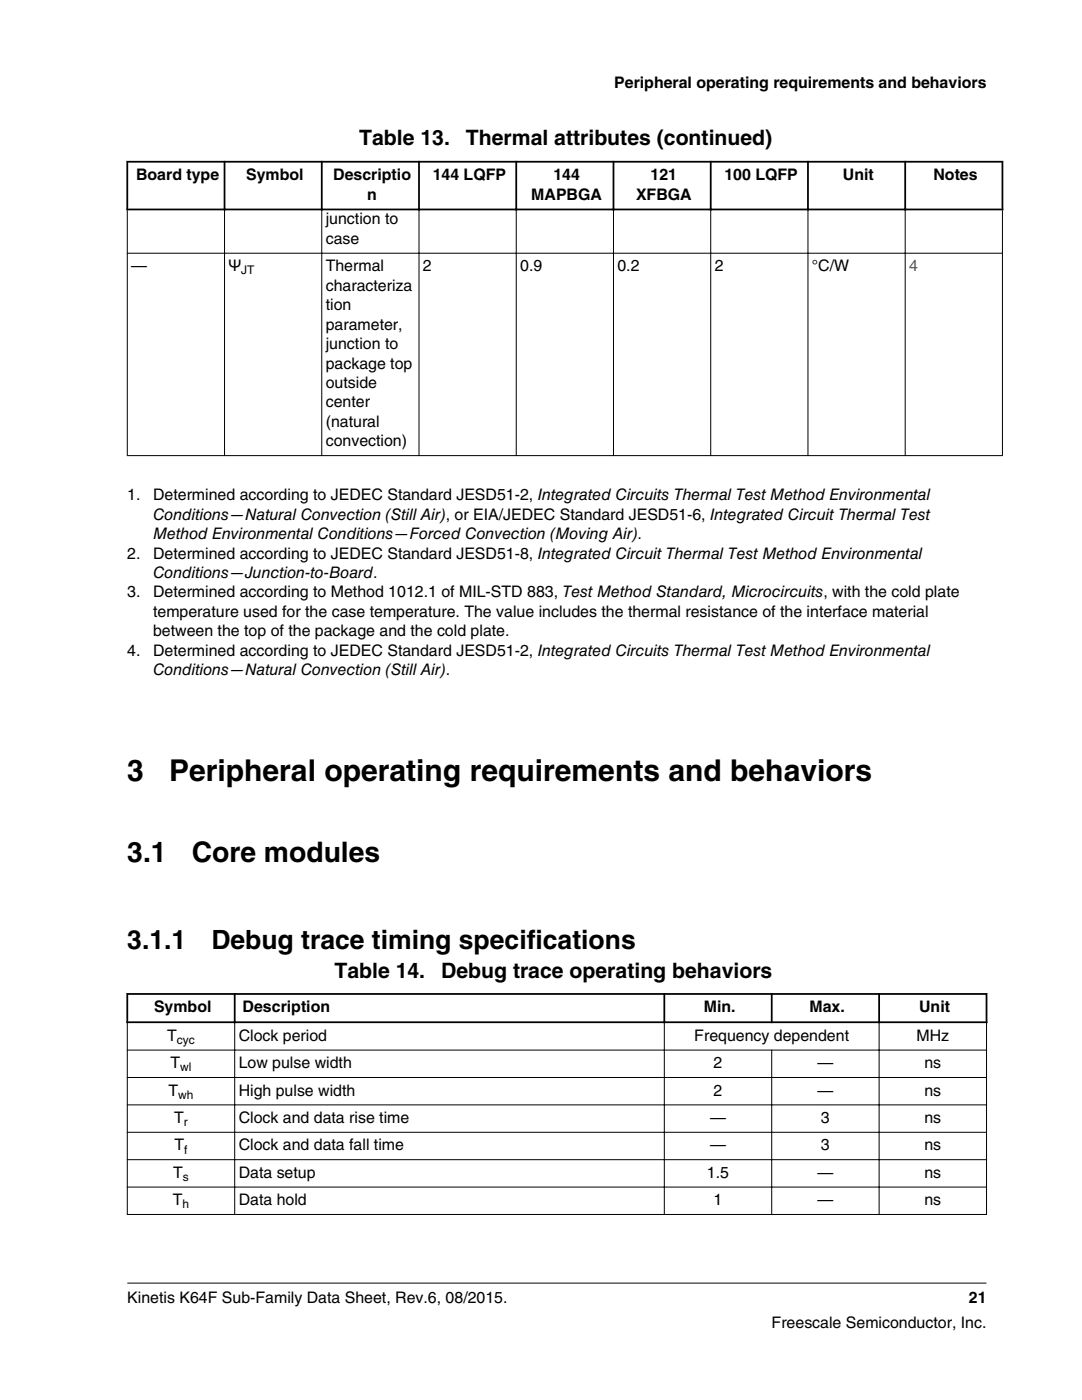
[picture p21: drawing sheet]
<svg xmlns="http://www.w3.org/2000/svg" width="216mm" height="279mm" viewBox="0 0 216 279" stroke-linecap="round" stroke-linejoin="round" font-family="sans-serif">
<defs><g id="words">
<g font-size="6">
<text x="25.4" y="155.9">3</text>
<text x="33.7" y="155.9">Peripheral operating requirements and behaviors</text>
</g>
<g font-size="5.6">
<text x="25.4" y="172">3.1</text>
<text x="38.2" y="172">Core modules</text>
</g>
<g font-size="5.3">
<text x="25.4" y="189.4">3.1.1</text>
<text x="42.2" y="189.4">Debug trace timing specifications</text>
</g>
<g font-size="4.2">
<text x="71.7" y="29">Table 13.</text>
<text x="93" y="29">Thermal attributes (continued)</text>
<text x="66.7" y="195.1">Table 14.</text>
<text x="88" y="195.1">Debug trace operating behaviors</text>
</g>
<g font-size="3.2">
<text x="122.6" y="17.5">Peripheral operating requirements and behaviors</text>
<text x="27.2" y="36">Board type</text>
<text x="49.1" y="36">Symbol</text>
<text x="66.5" y="36">Descriptio</text>
<text x="86.3" y="36">144 LQFP</text>
<text x="110.4" y="36">144</text>
<text x="129.8" y="36">121</text>
<text x="144.5" y="36">100 LQFP</text>
<text x="168.2" y="36">Unit</text>
<text x="186.3" y="36">Notes</text>
<text x="73.3" y="39.8">n</text>
<text x="106" y="39.8">MAPBGA</text>
<text x="126.9" y="39.8">XFBGA</text>
<text x="65" y="44.8">junction to</text>
<text x="65" y="48.7">case</text>
<text x="26.2" y="54.1">—</text>
<text x="45.6" y="54.1">Ψ</text>
<text x="65" y="54.1">Thermal</text>
<text x="65" y="58">characteriza</text>
<text x="84.4" y="54.1">2</text>
<text x="103.8" y="54.1">0.9</text>
<text x="123.2" y="54.1">0.2</text>
<text x="142.6" y="54.1">2</text>
<text x="162" y="54.1">°C/W</text>
<text x="65" y="61.9">tion</text>
<text x="65" y="65.8">parameter,</text>
<text x="65" y="69.7">junction to</text>
<text x="65" y="73.5">package top</text>
<text x="65" y="77.4">outside</text>
<text x="65" y="81.3">center</text>
<text x="65" y="85.2">(natural</text>
<text x="65" y="89.1">convection)</text>
<text x="25.4" y="99.8">1.</text>
<text x="30.5" y="99.8">Determined according to JEDEC Standard JESD51-2, Integrated Circuits Thermal Test Method Environmental</text>
<text x="30.5" y="103.7">Conditions—Natural Convection (Still Air), or EIA/JEDEC Standard JESD51-6, Integrated Circuit Thermal Test</text>
<text x="30.5" y="107.6">Method Environmental Conditions—Forced Convection (Moving Air).</text>
<text x="25.4" y="111.5">2.</text>
<text x="30.5" y="111.5">Determined according to JEDEC Standard JESD51-8, Integrated Circuit Thermal Test Method Environmental</text>
<text x="25.4" y="119.2">3.</text>
<text x="30.5" y="119.2">Determined according to Method 1012.1 of MIL-STD 883, Test Method Standard, Microcircuits, with the cold plate</text>
<text x="30.5" y="115.3">Conditions—Junction-to-Board.</text>
<text x="30.5" y="123.1">temperature used for the case temperature. The value includes the thermal resistance of the interface material</text>
<text x="25.4" y="130.9">4.</text>
<text x="30.5" y="127">between the top of the package and the cold plate.</text>
<text x="30.5" y="130.9">Determined according to JEDEC Standard JESD51-2, Integrated Circuits Thermal Test Method Environmental</text>
<text x="30.5" y="134.8">Conditions—Natural Convection (Still Air).</text>
<text x="30.7" y="202.1">Symbol</text>
<text x="48.4" y="202.1">Description</text>
<text x="140.4" y="202.1">Min.</text>
<text x="161.5" y="202.1">Max.</text>
<text x="183.4" y="202.1">Unit</text>
<text x="33.4" y="207.7">T</text>
<text x="47.6" y="207.7">Clock period</text>
<text x="138.5" y="207.7">Frequency dependent</text>
<text x="182.9" y="207.7">MHz</text>
<text x="34" y="213.2">T</text>
<text x="47.6" y="213.2">Low pulse width</text>
<text x="142.4" y="213.2">2</text>
<text x="163.1" y="213.2">—</text>
<text x="184.5" y="213.2">ns</text>
<text x="33.6" y="218.6">T</text>
<text x="47.6" y="218.6">High pulse width</text>
<text x="142.4" y="218.6">2</text>
<text x="163.1" y="218.6">—</text>
<text x="184.5" y="218.6">ns</text>
<text x="34.8" y="224.1">T</text>
<text x="47.6" y="224.1">Clock and data rise time</text>
<text x="141.7" y="224.1">—</text>
<text x="163.8" y="224.1">3</text>
<text x="184.5" y="224.1">ns</text>
<text x="34.8" y="229.6">T</text>
<text x="47.6" y="229.6">Clock and data fall time</text>
<text x="141.7" y="229.6">—</text>
<text x="163.8" y="229.6">3</text>
<text x="184.5" y="229.6">ns</text>
<text x="34.6" y="235">T</text>
<text x="47.6" y="235">Data setup</text>
<text x="141.1" y="235">1.5</text>
<text x="163.1" y="235">—</text>
<text x="184.5" y="235">ns</text>
<text x="34.5" y="240.5">T</text>
<text x="47.6" y="240.5">Data hold</text>
<text x="142.4" y="240.5">1</text>
<text x="163.1" y="240.5">—</text>
<text x="184.5" y="240.5">ns</text>
<text x="25.4" y="260">Kinetis K64F Sub-Family Data Sheet, Rev.6, 08/2015.</text>
<text x="193.3" y="260">21</text>
<text x="154" y="265">Freescale Semiconductor, Inc.</text>
</g>
<text font-size="3.2" fill="#00f" x="181.4" y="54.1">4</text>
<g font-size="2.4">
<text x="48.1" y="54.8">JT</text>
<text x="35.3" y="208.3">cyc</text>
<text x="36" y="213.8">wl</text>
<text x="35.6" y="219.3">wh</text>
<text x="36.7" y="224.7">r</text>
<text x="36.8" y="230.2">f</text>
<text x="36.5" y="235.7">s</text>
<text x="36.4" y="241.2">h</text>
</g>
</g></defs>
<path d="M25.2 32.3h175M25.4 32.1v9.9M44.8 32.1v9.9M64.2 32.1v9.9M83.6 32.1v9.9M103 32.1v9.9M122.4 32.1v9.9M141.8 32.1v9.9M161.2 32.1v9.9M180.6 32.1v9.9M200 32.1v9.9M25.2 41.8h175" fill="none" stroke="#000" stroke-width=".35"/>
<path d="M25.3 50.5h174.8M25.4 41.9v49.1M44.8 41.6v49.4M64.2 41.6v49.4M83.6 41.6v49.4M103 41.6v49.4M122.4 41.6v49.4M141.8 41.6v49.4M161.2 41.6v49.4M180.6 41.6v49.4M200 41.9v49.1M25.3 90.9h174.8" fill="none" stroke="#000" stroke-width=".2"/>
<g fill="#fff">
<path d="M25.4 191.5h171.4v52.7h-171.4z" fill-rule="evenodd"/>
<path d="M25.6 198.5h21.1v5.3h-21.1z" fill-rule="evenodd"/>
<path d="M47 198.5h85.4v5.3h-85.4z" fill-rule="evenodd"/>
<path d="M132.7 198.5h21.1v5.3h-21.1z" fill-rule="evenodd"/>
<path d="M154.2 198.5h21v5.3h-21z" fill-rule="evenodd"/>
<path d="M175.6 198.5h21.1v5.3h-21.1z" fill-rule="evenodd"/>
<path d="M25.5 204.2h21.2v5.3h-21.2z" fill-rule="evenodd"/>
<path d="M46.9 204.2h85.6v5.3h-85.6z" fill-rule="evenodd"/>
<path d="M132.6 204.2h42.7v5.3h-42.7z" fill-rule="evenodd"/>
<path d="M175.5 204.2h21.3v5.3h-21.3z" fill-rule="evenodd"/>
<path d="M25.5 209.7h21.2v5.2h-21.2z" fill-rule="evenodd"/>
<path d="M46.9 209.7h85.6v5.2h-85.6z" fill-rule="evenodd"/>
<path d="M132.6 209.7h21.3v5.2h-21.3z" fill-rule="evenodd"/>
<path d="M154.1 209.7h21.2v5.2h-21.2z" fill-rule="evenodd"/>
<path d="M175.5 209.7h21.3v5.2h-21.3z" fill-rule="evenodd"/>
<path d="M25.5 215.1h21.2v5.3h-21.2z" fill-rule="evenodd"/>
<path d="M46.9 215.1h85.6v5.3h-85.6z" fill-rule="evenodd"/>
<path d="M132.6 215.1h21.3v5.3h-21.3z" fill-rule="evenodd"/>
<path d="M154.1 215.1h21.2v5.3h-21.2z" fill-rule="evenodd"/>
<path d="M175.5 215.1h21.3v5.3h-21.3z" fill-rule="evenodd"/>
<path d="M25.5 220.6h21.2v5.3h-21.2z" fill-rule="evenodd"/>
<path d="M46.9 220.6h85.6v5.3h-85.6z" fill-rule="evenodd"/>
<path d="M132.6 220.6h21.3v5.3h-21.3z" fill-rule="evenodd"/>
<path d="M154.1 220.6h21.2v5.3h-21.2z" fill-rule="evenodd"/>
<path d="M175.5 220.6h21.3v5.3h-21.3z" fill-rule="evenodd"/>
<path d="M25.5 226.1h21.2v5.3h-21.2z" fill-rule="evenodd"/>
<path d="M46.9 226.1h85.6v5.3h-85.6z" fill-rule="evenodd"/>
<path d="M132.6 226.1h21.3v5.3h-21.3z" fill-rule="evenodd"/>
<path d="M154.1 226.1h21.2v5.3h-21.2z" fill-rule="evenodd"/>
<path d="M175.5 226.1h21.3v5.3h-21.3z" fill-rule="evenodd"/>
<path d="M25.5 231.5h21.2v5.3h-21.2z" fill-rule="evenodd"/>
<path d="M46.9 231.5h85.6v5.3h-85.6z" fill-rule="evenodd"/>
<path d="M132.6 231.5h21.3v5.3h-21.3z" fill-rule="evenodd"/>
<path d="M154.1 231.5h21.2v5.3h-21.2z" fill-rule="evenodd"/>
<path d="M175.5 231.5h21.3v5.3h-21.3z" fill-rule="evenodd"/>
<path d="M25.5 237h21.2v5.3h-21.2z" fill-rule="evenodd"/>
<path d="M46.9 237h85.6v5.3h-85.6z" fill-rule="evenodd"/>
<path d="M132.6 237h21.3v5.3h-21.3z" fill-rule="evenodd"/>
<path d="M154.1 237h21.2v5.3h-21.2z" fill-rule="evenodd"/>
<path d="M175.5 237h21.3v5.3h-21.3z" fill-rule="evenodd"/>
</g>
<path d="M25.2 198.4h171.8M25.4 198.2v6M46.8 198.2v6M132.6 198.2v6M154 198.2v6M175.4 198.2v6M196.8 198.2v6M25.2 204h171.8" fill="none" stroke="#000" stroke-width=".35"/>
<g fill="none" stroke="#000" stroke-width=".2">
<path d="M25.3 209.6h171.6M25.3 215h171.6M25.4 204.2v38.3M46.8 203.8v38.7M132.6 203.8v38.7M154 209.5v33M175.4 203.8v38.7M196.8 204.2v38.3M25.3 220.5h171.6M25.3 226h171.6M25.3 231.4h171.6M25.3 236.9h171.6"/>
<path d="M25.3 242.4h171.6M25.4 256.1h171.4"/>
</g>
<use href="#words"/>
</svg>
